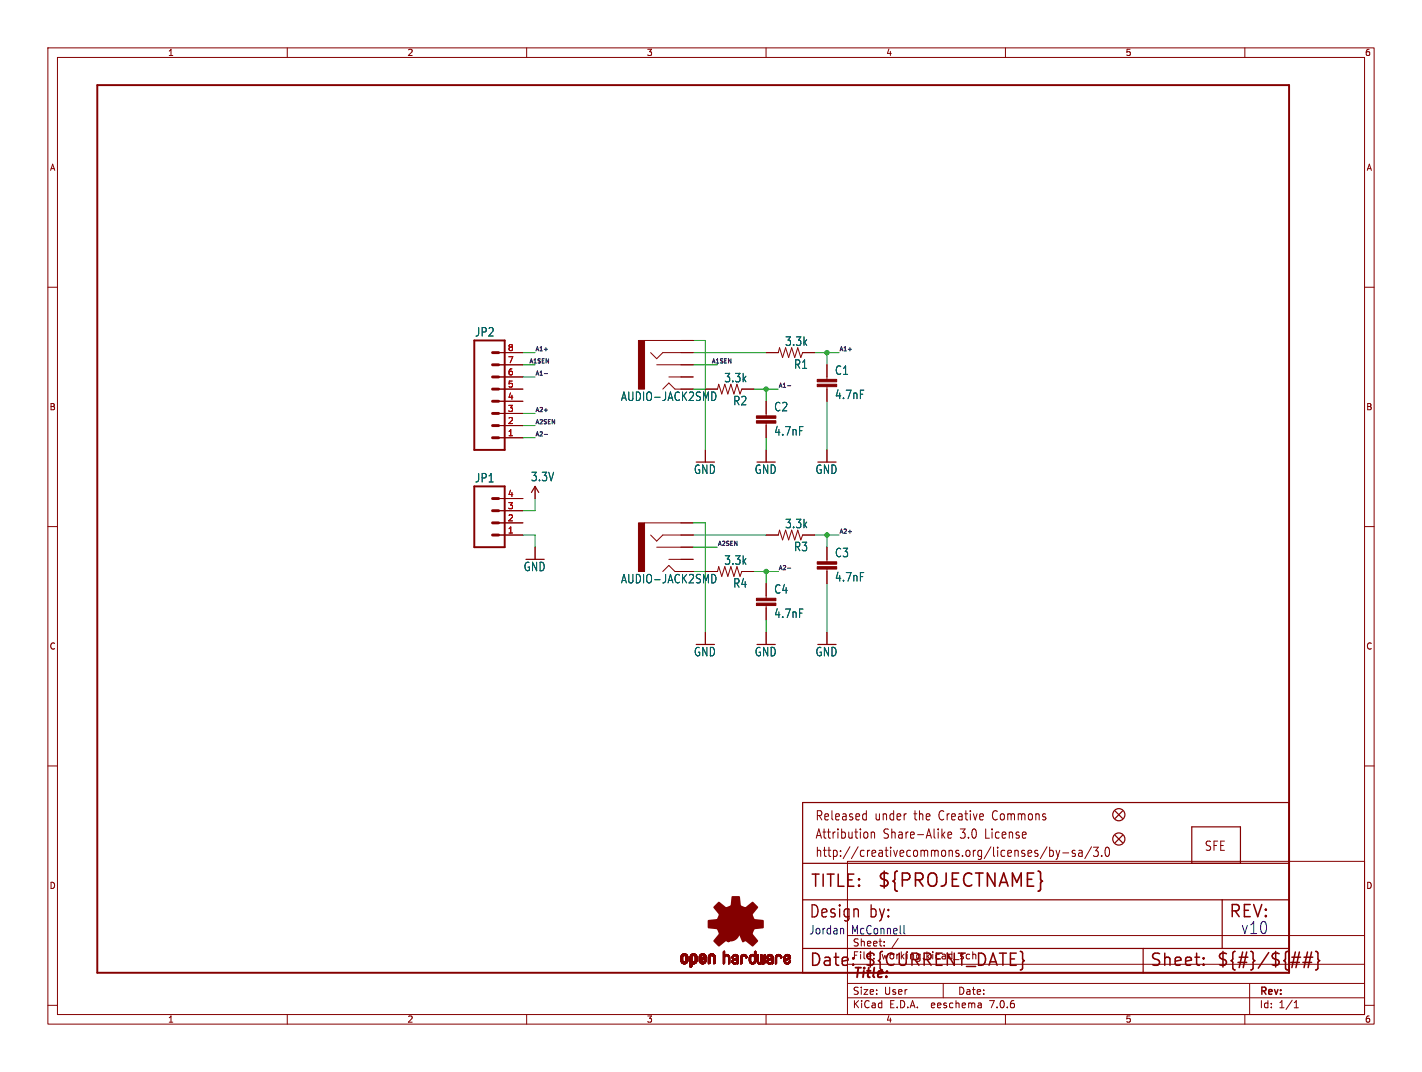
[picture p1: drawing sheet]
<svg xmlns="http://www.w3.org/2000/svg" width="297mm" height="224mm" viewBox="0 0 297 224" stroke-linecap="round" stroke-linejoin="round" font-family="sans-serif">
<defs><g id="words">
<text font-size="3.8" fill="#840000" x="183.1" y="185.7">${PROJECTNAME}</text>
<g font-size="3.5" fill="#840000">
<text x="169.2" y="185.7">TITLE:</text>
<text x="256.5" y="192.1">REV:</text>
<text x="168.9" y="202.2">Date:</text>
<text x="180.3" y="202.2">${CURRENT_DATE}</text>
<text x="240" y="202.2">Sheet:</text>
<text x="254" y="202.2">${#}/${##}</text>
</g>
<g font-size="3.5" fill="#0000c2">
<text x="168.9" y="192.1">Design</text>
<text x="181.6" y="192.1">by:</text>
<text x="259.1" y="195.3">v10</text>
</g>
<text font-size="2.8" fill="#840000" x="178" y="204.8">Title:</text>
<g font-size="2.7" fill="#840000">
<text x="170.2" y="171.7">Released</text>
<text x="182.7" y="171.7">under</text>
<text x="191.1" y="171.7">the</text>
<text x="196.5" y="171.7">Creative</text>
<text x="208" y="171.7">Commons</text>
<text x="170.2" y="175.5">Attribution</text>
<text x="170.2" y="179.3">http://creativecommons.org/licenses/by-sa/3.0</text>
<text x="184.5" y="175.5">Share-Alike</text>
<text x="200.8" y="175.5">3.0</text>
<text x="206.2" y="175.5">License</text>
<text x="251.5" y="178">SFE</text>
</g>
<g font-size="2.5" fill="#006464">
<text x="99.1" y="70.5">JP2</text>
<text x="163.9" y="72.4">3.3k</text>
<text x="165.7" y="77.2">R1</text>
<text x="151.2" y="80.1">3.3k</text>
<text x="174.3" y="78.5">C1</text>
<text x="174.3" y="83.6">4.7nF</text>
<text x="153" y="84.9">R2</text>
<text x="161.6" y="86.1">C2</text>
<text x="161.6" y="91.2">4.7nF</text>
<text x="99.1" y="101">JP1</text>
<text x="110.8" y="100.7">3.3V</text>
<text x="144.8" y="99.2">GND</text>
<text x="157.5" y="99.2">GND</text>
<text x="170.2" y="99.2">GND</text>
<text x="163.9" y="110.5">3.3k</text>
<text x="109.3" y="119.5">GND</text>
<text x="151.2" y="118.2">3.3k</text>
<text x="165.7" y="115.3">R3</text>
<text x="174.3" y="116.6">C3</text>
<text x="153" y="123">R4</text>
<text x="161.6" y="124.2">C4</text>
<text x="174.3" y="121.7">4.7nF</text>
<text x="161.6" y="129.3">4.7nF</text>
<text x="144.8" y="137.3">GND</text>
<text x="157.5" y="137.3">GND</text>
<text x="170.2" y="137.3">GND</text>
</g>
<g font-size="2.5" fill="#840000">
<text x="129.6" y="84">AUDIO-JACK2SMD</text>
<text x="129.6" y="122.1">AUDIO-JACK2SMD</text>
</g>
<g font-size="2.5" fill="#0000c2">
<text x="168.9" y="195.3">Jordan</text>
<text x="177.8" y="195.3">McConnell</text>
</g>
<g font-size="2.1" fill="#840000">
<text x="178" y="197.9">Sheet:</text>
<text x="178" y="200.6">File:</text>
<text x="184.1" y="200.6">working.kicad_sch</text>
<text x="178" y="208">Size:</text>
<text x="184.7" y="208">User</text>
<text x="200" y="208">Date:</text>
<text x="263" y="208.2">Rev:</text>
<text x="178" y="210.8">KiCad</text>
<text x="185.7" y="210.8">E.D.A.</text>
<text x="194.6" y="210.8">eeschema</text>
<text x="207" y="210.8">7.0.6</text>
<text x="263" y="210.8">Id:</text>
<text x="267.1" y="210.8">1/1</text>
</g>
<g font-size="1.8" fill="#840000">
<text x="35" y="11.9">1</text>
<text x="85" y="11.9">2</text>
<text x="135" y="11.9">3</text>
<text x="185" y="11.9">4</text>
<text x="235" y="11.9">5</text>
<text x="285" y="11.9">6</text>
<text x="10.3" y="35.9">A</text>
<text x="285.3" y="35.9">A</text>
<text x="10.3" y="85.9">B</text>
<text x="285.3" y="85.9">B</text>
<text x="10.3" y="135.9">C</text>
<text x="285.3" y="135.9">C</text>
<text x="10.3" y="185.9">D</text>
<text x="285.3" y="185.9">D</text>
<text x="35" y="213.8">1</text>
<text x="85" y="213.8">2</text>
<text x="135" y="213.8">3</text>
<text x="185" y="213.8">4</text>
<text x="235" y="213.8">5</text>
<text x="285" y="213.8">6</text>
</g>
<g font-size="1.8" fill="#a90000">
<text x="106" y="75.9">7</text>
<text x="106" y="73.4">8</text>
<text x="106" y="83.6">4</text>
<text x="106" y="81">5</text>
<text x="106" y="78.5">6</text>
<text x="106" y="88.6">2</text>
<text x="106" y="86.1">3</text>
<text x="106" y="91.2">1</text>
<text x="106" y="106.4">3</text>
<text x="106" y="103.9">4</text>
<text x="106" y="111.5">1</text>
<text x="106" y="109">2</text>
</g>
<g font-size="1.2" fill="#0f0f0f">
<text x="110.5" y="76">A1SEN</text>
<text x="111.8" y="73.4">A1+</text>
<text x="148.6" y="76">A1SEN</text>
<text x="175.3" y="73.4">A1+</text>
<text x="111.8" y="78.5">A1-</text>
<text x="162.6" y="81">A1-</text>
<text x="111.8" y="88.7">A2SEN</text>
<text x="111.8" y="86.1">A2+</text>
<text x="111.8" y="91.2">A2-</text>
<text x="175.3" y="111.5">A2+</text>
<text x="149.9" y="114.1">A2SEN</text>
<text x="162.6" y="119.1">A2-</text>
</g>
</g></defs>
<g fill="none" stroke="#840000" stroke-width=".21">
<path d="M10 10h277v203.9h-277zM12 12h273v199.9h-273zM60 10v2M110 10v2M160 10v2M210 10v2M260 10v2M10 60h2M285 60h2M104.1 78.7h5.1M104.1 76.2h5.1M104.1 73.7h5.1"/>
<path d="M134.6 71.1h10.2M135.9 73.7l1.3 1.2 1.2-1.2h6.4M137.2 76.2h7.6M139.7 78.7h5.1M160 73.7h2.6l.2-1.1 .6 2.1 .7-2.1 .6 2.1 .7-2.1 .6 2.1 .6-2.1 .7 2.1 .3-1h2.6M172.7 76.2v3M104.1 81.3h5.1M104.1 91.4h5.1M104.1 88.9h5.1M104.1 86.4h5.1M104.1 83.8h5.1M138.4 81.3l1.3-1.3 1.3 1.3"/>
<path d="M147.3 81.3h2.6l.2-1 .6 2 .7-2 .6 2 .7-2 .6 2 .6-2 .7 2 .3-1h2.6M147.3 94v2.5M160 83.8v3.1M160 88.4v3M160 94v2.5M172.7 80.8v3M172.7 94v2.5M10 110h2M104.1 111.8h5.1M104.1 109.2h5.1M104.1 106.7h5.1M104.1 104.1h5.1"/>
<path d="M111.8 101.6v2.5M111.8 114.3v2.5M134.6 109.2h10.2M135.9 111.8l1.3 1.2 1.2-1.2h6.4M137.2 114.3h7.6M138.4 119.4l1.3-1.3 1.3 1.3M139.7 116.8h5.1M147.3 119.4h2.6l.2-1 .6 2 .7-2 .6 2 .7-2 .6 2 .6-2 .7 2 .3-1h2.6M160 111.8h2.6l.2-1.1 .6 2.1 .7-2.1 .6 2.1 .7-2.1 .6 2.1 .6-2.1 .7 2.1 .3-1h2.6M172.7 114.3v3M172.7 118.9v3M285 110h2"/>
<path d="M147.3 132.1v2.5M160 121.9v3.1M160 126.5v3M160 132.1v2.5M172.7 132.1v2.5M10 160h2M285 160h2M177 179.9h108v32h-108zM180.5 170l.4 .1M180.9 169.3v2M180.9 171.2l-.4 .1M181.2 174v.9"/>
<path d="M182 173.8v1.3M182 174l.2-.2 .4 .1 .1 1.2M196.9 174.4l.5 .7M197.4 173.8l-.7 .7M198 174.4l.8-.1-.1-.4-.5-.1-.2 .3 .1 .9h.6M218.7 176.9l-1.4 2.5M219.2 177v1.9M219.2 177.7l.5-.1 .3 .4-.1 .8h-.7M220.6 177.6l.4 1.3M221 178.9l-.2 .5-.2 .1M221.3 177.6l-.3 1.3M222 178.2h1.2"/>
<path d="M224.5 177.7l-.3-.1-.3 .3 .1 .3 .5 .1v.5h-.6M225.3 177.7h.7v1.2M226 178.1l-.5 .1a.4 .4 0 0 0-.3 .3 .4 .4 0 0 0 .3 .4l.5-.1M228 176.9l-1.4 2.5M228.4 177h1l-.6 .7 .5 .2v.8l-.2 .2h-.5l-.2-.2M230.1 178.7v.2M231 177.1l.3-.1a1.34 1.34 0 0 1 0 1.9h-.1a1.44 1.44 0 0 1-.2-1.8zM177 195.4h108M184.7 197.5v.1M184.7 196.7v.1M187.6 196l-1.3 2M10 210h2"/>
<path d="M60 211.9v2M110 211.9v2M160 211.9v2M177 208.4h108M177 205.4h108M177 201.4h108M197 205.4v3M204.9 209.6l.1 .9M205 210.4l-.2 .1M205 209.9h-.2M210 211.9v2M260 211.9v2"/>
<path d="M261 205.4v6.5M270.3 210.5h.9M270.3 209.4l.4-.4v1.5M285 210h2"/>
</g>
<g fill="#840000" stroke="#840000" stroke-width=".21">
<path d="M170.7 118.4h4.1v.5h-4.1z"/>
<path d="M170.7 117.3h4.1v.6h-4.1z"/>
<path d="M158 126h4.1v.5h-4.1z"/>
<path d="M158 125h4.1v.5h-4.1z"/>
<path d="M170.7 80.3h4.1v.5h-4.1z"/>
<path d="M170.7 79.2h4.1v.6h-4.1z"/>
<path d="M142.2 200.7h.4z"/>
<path d="M142.2 200.6l.4 .1z"/>
<path d="M142.2 200.6h.4z"/>
<path d="M142.2 200.5l.4 .1z"/>
<path d="M142.2 200.5h.4z"/>
<path d="M142.2 200.4l.4 .1z"/>
<path d="M142.2 200.4h.4z"/>
<path d="M142.2 200.3l.4 .1z"/>
<path d="M142.2 200.3h.4z"/>
<path d="M142.2 200.2l.4 .1z"/>
<path d="M142.2 200.2h.4z"/>
<path d="M142.2 200.1l.4 .1z"/>
<path d="M142.2 200.1h.4z"/>
<path d="M142.2 200l.4 .1z"/>
<path d="M142.2 200h.4z"/>
<path d="M142.2 199.9l.4 .1z"/>
<path d="M142.2 199.9h.4z"/>
<path d="M142.2 199.8l.4 .1z"/>
<path d="M142.2 199.8h.4z"/>
<path d="M142.2 200.8h.5z"/>
<path d="M142.2 200.8h.4z"/>
<path d="M142.2 200.7l.4 .1z"/>
<path d="M142.2 199.8h.5z"/>
<path d="M142.2 199.7l.5 .1z"/>
<path d="M142.2 200.9h.5z"/>
<path d="M142.2 200.8l.5 .1z"/>
<path d="M142.2 199.7h.5z"/>
<path d="M142.3 200.9h.5z"/>
<path d="M142.3 199.7h.5z"/>
<path d="M142.3 199.6l.5 .1z"/>
<path d="M142.3 200.9l.5 .1z"/>
<path d="M142.3 199.6h.5z"/>
<path d="M142.3 199.6h.6z"/>
<path d="M142.3 201h1.3z"/>
<path d="M142.3 201h.6z"/>
<path d="M142.3 199.6h1.3z"/>
<path d="M142.3 199.5l1.3 .1z"/>
<path d="M142.3 201l1.2 .1z"/>
<path d="M142.3 199.5h1.3z"/>
<path d="M142.3 199.5h1.2z"/>
<path d="M142.3 201.1h1.2z"/>
<path d="M142.4 201.1h1.1z"/>
<path d="M142.4 199.5h1.1z"/>
<path d="M142.4 199.4l1.1 .1z"/>
<path d="M142.4 201.1l1.1 .1z"/>
<path d="M142.4 199.4h1.1z"/>
<path d="M142.4 201.2h1z"/>
<path d="M142.4 199.4h1z"/>
<path d="M142.5 201.2h.9z"/>
<path d="M142.5 199.4h.9z"/>
<path d="M142.5 199.3l.9 .1z"/>
<path d="M142.5 199.3h.8z"/>
<path d="M142.6 201.2l.7 .1z"/>
<path d="M142.6 201.3h.7z"/>
<path d="M142.6 199.3h.7z"/>
<path d="M142.6 201.3h.6z"/>
<path d="M142.6 199.3h.6z"/>
<path d="M142.7 201.3h.5z"/>
<path d="M142.7 199.3h.5z"/>
<path d="M142.7 201.3h.4z"/>
<path d="M142.8 199.2l.3 .1z"/>
<path d="M142.8 201.3h.3z"/>
<path d="M142.8 199.2h.3z"/>
<path d="M142.8 201.3l.3 .1z"/>
<path d="M142.8 201.4h.2z"/>
<path d="M142.9 199.2h.1z"/>
<path d="M143 199.6h.6z"/>
<path d="M143 201h.6z"/>
<path d="M143.1 200.9l.5 .1z"/>
<path d="M143.1 200.9h.5z"/>
<path d="M143.1 199.6l.5 .1z"/>
<path d="M143.1 199.7h.5z"/>
<path d="M143.2 200.9h.4z"/>
<path d="M143.2 199.7h.4z"/>
<path d="M143.2 200.8l.4 .1z"/>
<path d="M143.2 200.8h.5z"/>
<path d="M143.2 199.7l.5 .1z"/>
<path d="M143.2 199.7h.5z"/>
<path d="M143.2 199.8h.5z"/>
<path d="M143.3 200.7l.4 .1z"/>
<path d="M143.3 200.7h.4z"/>
<path d="M143.3 199.9h.4z"/>
<path d="M143.3 199.8l.4 .1z"/>
<path d="M143.3 199.8h.4z"/>
<path d="M143.3 200.6l.4 .1z"/>
<path d="M143.3 200.6h.4z"/>
<path d="M143.3 200.5l.4 .1z"/>
<path d="M143.3 200.5h.4z"/>
<path d="M143.3 200.4l.4 .1z"/>
<path d="M143.3 200.4h.4z"/>
<path d="M143.3 200.3l.4 .1z"/>
<path d="M143.3 200.3h.4z"/>
<path d="M143.3 200.2l.4 .1z"/>
<path d="M143.3 200.2h.4z"/>
<path d="M143.3 200.1l.4 .1z"/>
<path d="M143.3 200.1h.4z"/>
<path d="M143.3 200l.4 .1z"/>
<path d="M143.3 200h.4z"/>
<path d="M143.3 199.9l.4 .1z"/>
<path d="M144.1 202h.2z"/>
<path d="M144.1 202h.3z"/>
<path d="M144.1 201.9l.4 .1z"/>
<path d="M144.1 201.9h.4z"/>
<path d="M144.1 201.8l.4 .1z"/>
<path d="M144.1 201.8h.4z"/>
<path d="M144.1 201.7l.4 .1z"/>
<path d="M144.1 201.7h.4z"/>
<path d="M144.1 201.6l.4 .1z"/>
<path d="M144.1 201.6h.4z"/>
<path d="M144.1 201.5l.4 .1z"/>
<path d="M144.1 201.5h.4z"/>
<path d="M144.1 201.4l.4 .1z"/>
<path d="M144.1 201.4h.4z"/>
<path d="M144.1 201.3l.4 .1z"/>
<path d="M144.1 201.3h.4z"/>
<path d="M144.1 201.3h.5z"/>
<path d="M144.1 201.3h1.1z"/>
<path d="M144.1 201.2l1.1 .1z"/>
<path d="M144.1 201.2h1.2z"/>
<path d="M144.1 201.2h1.3z"/>
<path d="M144.1 201.1l1.3 .1z"/>
<path d="M144.1 201.1h1.3z"/>
<path d="M144.1 201l1.3 .1z"/>
<path d="M144.1 201h1.4z"/>
<path d="M144.1 201h.7z"/>
<path d="M144.1 200.9l.6 .1z"/>
<path d="M144.1 200.9h.6z"/>
<path d="M144.1 200.9h.5z"/>
<path d="M144.1 200.8l.5 .1z"/>
<path d="M144.1 200.8h.5z"/>
<path d="M144.1 200.8h.4z"/>
<path d="M144.1 200.7l.4 .1z"/>
<path d="M144.1 200.7h.4z"/>
<path d="M144.1 200.6l.4 .1z"/>
<path d="M144.1 200.6h.4z"/>
<path d="M144.1 200.5l.4 .1z"/>
<path d="M144.1 200.5h.4z"/>
<path d="M144.1 200.4l.4 .1z"/>
<path d="M144.1 200.4h.4z"/>
<path d="M144.1 200.3l.4 .1z"/>
<path d="M144.1 200.3h.4z"/>
<path d="M144.1 200.2l.4 .1z"/>
<path d="M144.1 200.2h.4z"/>
<path d="M144.1 200.1l.4 .1z"/>
<path d="M144.1 200.1h.4z"/>
<path d="M144.1 200l.4 .1z"/>
<path d="M144.1 200h.4z"/>
<path d="M144.1 199.9l.4 .1z"/>
<path d="M144.1 199.9h.4z"/>
<path d="M144.1 199.8l.4 .1z"/>
<path d="M144.1 199.8h.4z"/>
<path d="M144.1 199.8h.5z"/>
<path d="M144.2 202h.1z"/>
<path d="M144.2 199.8h.4z"/>
<path d="M144.2 199.7l.4 .1z"/>
<path d="M144.2 199.7h.4z"/>
<path d="M144.2 199.7h.5z"/>
<path d="M144.2 199.6l.5 .1z"/>
<path d="M144.2 199.6h.5z"/>
<path d="M144.2 199.6h.6z"/>
<path d="M144.2 199.6h1.3z"/>
<path d="M144.2 199.5l1.3 .1z"/>
<path d="M144.3 199.5h1.2z"/>
<path d="M144.3 199.5h1.1z"/>
<path d="M144.3 199.4l1.1 .1z"/>
<path d="M144.3 199.4h1.1z"/>
<path d="M144.4 199.4h.9z"/>
<path d="M144.4 199.3l.9 .1z"/>
<path d="M144.5 199.3h.7z"/>
<path d="M144.6 201.3h.5z"/>
<path d="M144.6 199.3h.5z"/>
<path d="M144.7 199.2l.3 .1z"/>
<path d="M144.7 201.3h.3z"/>
<path d="M144.7 199.2h.3z"/>
<path d="M144.7 201.3l.3 .1z"/>
<path d="M144.7 199.2h.2z"/>
<path d="M144.8 201.4h.1z"/>
<path d="M144.9 199.6h.6z"/>
<path d="M144.9 201h.6z"/>
<path d="M145 200.9l.5 .1z"/>
<path d="M145 199.6h.5z"/>
<path d="M145 200.9h.5z"/>
<path d="M145 199.6l.5 .1z"/>
<path d="M145 199.7h.5z"/>
<path d="M145.1 199.7h.4z"/>
<path d="M145.1 200.9h.4z"/>
<path d="M145.1 200.8l.4 .1z"/>
<path d="M145.1 200.8h.4z"/>
<path d="M145.1 199.7l.4 .1z"/>
<path d="M145.1 200.8h.5z"/>
<path d="M145.1 199.8h.5z"/>
<path d="M145.1 199.8h.4z"/>
<path d="M145.2 200.8h.4z"/>
<path d="M145.2 199.8h.4z"/>
<path d="M145.2 200.7l.4 .1z"/>
<path d="M145.2 200.7h.4z"/>
<path d="M145.2 199.8l.4 .1z"/>
<path d="M145.2 199.9h.4z"/>
<path d="M145.2 200.6l.4 .1z"/>
<path d="M145.2 200.6h.4z"/>
<path d="M145.2 200.5l.4 .1z"/>
<path d="M145.2 200.5h.4z"/>
<path d="M145.2 200.4l.4 .1z"/>
<path d="M145.2 200.4h.4z"/>
<path d="M145.2 200.3l.4 .1z"/>
<path d="M145.2 200.3h.4z"/>
<path d="M145.2 200.2l.4 .1z"/>
<path d="M145.2 200.2h.4z"/>
<path d="M145.2 200.1l.4 .1z"/>
<path d="M145.2 200.1h.4z"/>
<path d="M145.2 200l.4 .1z"/>
<path d="M145.2 200h.4z"/>
<path d="M145.2 199.9l.4 .1z"/>
<path d="M146 200.8h.5z"/>
<path d="M146 200.7l.5 .1z"/>
<path d="M146 200.7h.5z"/>
<path d="M146 200.7h.4z"/>
<path d="M146 200.6l.5 .1z"/>
<path d="M146 200.6h.5z"/>
<path d="M146 200.6h.6z"/>
<path d="M146 200.5l.6 .1z"/>
<path d="M146 200.5h.7z"/>
<path d="M146 200.5h.8z"/>
<path d="M146 200.4l.9 .1z"/>
<path d="M146 200.4h.9z"/>
<path d="M146 200.4h1z"/>
<path d="M146 200.3l1.1 .1z"/>
<path d="M146 200.3h1.1z"/>
<path d="M146 200.3h1.2z"/>
<path d="M146 200.3h1.3z"/>
<path d="M146 200.2l1.3 .1z"/>
<path d="M146 200.2h1.3z"/>
<path d="M146 200.2h1.4z"/>
<path d="M146 200.2h1.5z"/>
<path d="M146 200.2h.4z"/>
<path d="M146 200.1l.4 .1z"/>
<path d="M146 200.1h.4z"/>
<path d="M146 200l.4 .1z"/>
<path d="M146 200h.4z"/>
<path d="M146 199.9l.4 .1z"/>
<path d="M146 199.9h.4z"/>
<path d="M146 199.9h.5z"/>
<path d="M146 199.8l.5 .1z"/>
<path d="M146 199.8h.5z"/>
<path d="M146.1 200.9h.4z"/>
<path d="M146.1 200.8l.4 .1z"/>
<path d="M146.1 200.8h.4z"/>
<path d="M146.1 199.8h.4z"/>
<path d="M146.1 199.7l.4 .1z"/>
<path d="M146.1 199.7h.4z"/>
<path d="M146.1 200.9h.5z"/>
<path d="M146.1 199.7h.5z"/>
<path d="M146.1 200.9l.6 .1z"/>
<path d="M146.1 199.6l.5 .1z"/>
<path d="M146.1 199.6h.6z"/>
<path d="M146.1 201h1.3z"/>
<path d="M146.1 201h.6z"/>
<path d="M146.1 199.6h1.3z"/>
<path d="M146.1 199.5l1.3 .1z"/>
<path d="M146.2 201h1.2z"/>
<path d="M146.2 199.5h1.2z"/>
<path d="M146.2 201l1.2 .1z"/>
<path d="M146.2 201.1h1.1z"/>
<path d="M146.2 199.5h1.1z"/>
<path d="M146.2 199.4l1.1 .1z"/>
<path d="M146.3 201.1l1 .1z"/>
<path d="M146.3 199.4h1z"/>
<path d="M146.3 201.2h1z"/>
<path d="M146.3 201.2h.9z"/>
<path d="M146.3 199.4h.9z"/>
<path d="M146.4 199.3l.8 .1z"/>
<path d="M146.4 201.2l.7 .1z"/>
<path d="M146.4 199.3h.8z"/>
<path d="M146.4 201.3h.7z"/>
<path d="M146.4 199.3h.7z"/>
<path d="M146.5 199.3h.6z"/>
<path d="M146.5 201.3h.6z"/>
<path d="M146.5 199.3h.5z"/>
<path d="M146.5 201.3h.5z"/>
<path d="M146.5 200.2h1z"/>
<path d="M146.5 200.1l1 .1z"/>
<path d="M146.6 199.3h.4z"/>
<path d="M146.6 201.3h.4z"/>
<path d="M146.6 200.1h.9z"/>
<path d="M146.6 199.2l.3 .1z"/>
<path d="M146.6 201.3h.3z"/>
<path d="M146.6 201.3l.3 .1z"/>
<path d="M146.6 199.2h.3z"/>
<path d="M146.7 201.4h.2z"/>
<path d="M146.7 200.1h.8z"/>
<path d="M146.7 199.2h.2z"/>
<path d="M146.8 200l.7 .1z"/>
<path d="M146.8 200h.7z"/>
<path d="M146.8 199.6h.6z"/>
<path d="M146.9 201h.5z"/>
<path d="M146.9 200h.6z"/>
<path d="M146.9 199.6h.5z"/>
<path d="M146.9 200.9l.5 .1z"/>
<path d="M146.9 200.9h.5z"/>
<path d="M146.9 199.6l.5 .1z"/>
<path d="M146.9 199.7h.5z"/>
<path d="M146.9 199.7h.6z"/>
<path d="M147 200.9h.4z"/>
<path d="M147 199.7h.5z"/>
<path d="M147 200.9h.5z"/>
<path d="M147 200h.5z"/>
<path d="M147 199.7l.5 .1z"/>
<path d="M147 200.8l.5 .1z"/>
<path d="M147 199.8h.5z"/>
<path d="M147 200.8h.5z"/>
<path d="M147 199.9l.5 .1z"/>
<path d="M147 199.9h.5z"/>
<path d="M147.1 200.8h.4z"/>
<path d="M147.1 199.9h.4z"/>
<path d="M147.1 199.8h.4z"/>
<path d="M147.1 199.8l.4 .1z"/>
<path d="M147.1 200.7l.4 .1z"/>
<path d="M147.1 200.7h.4z"/>
<path d="M147.1 200.6l.4 .1z"/>
<path d="M147.1 200.6h.4z"/>
<path d="M147.2 200.6h.3z"/>
<path d="M147.2 200.5l.3 .1z"/>
<path d="M147.2 200.5h.3z"/>
<path d="M147.3 200.5h.2z"/>
<path d="M147.9 201.3h.3z"/>
<path d="M147.9 201.2l.4 .1z"/>
<path d="M147.9 201.2h.4z"/>
<path d="M147.9 201.1l.4 .1z"/>
<path d="M147.9 201.1h.4z"/>
<path d="M147.9 201l.4 .1z"/>
<path d="M147.9 201h.4z"/>
<path d="M147.9 200.9l.4 .1z"/>
<path d="M147.9 200.9h.4z"/>
<path d="M147.9 200.8l.4 .1z"/>
<path d="M147.9 200.8h.4z"/>
<path d="M147.9 200.7l.4 .1z"/>
<path d="M147.9 200.7h.4z"/>
<path d="M147.9 200.6l.4 .1z"/>
<path d="M147.9 200.6h.4z"/>
<path d="M147.9 200.5l.4 .1z"/>
<path d="M147.9 200.5h.4z"/>
<path d="M147.9 200.4l.4 .1z"/>
<path d="M147.9 200.4h.4z"/>
<path d="M147.9 200.3l.4 .1z"/>
<path d="M147.9 200.3h.4z"/>
<path d="M147.9 200.2l.4 .1z"/>
<path d="M147.9 200.2h.4z"/>
<path d="M147.9 200.1l.4 .1z"/>
<path d="M147.9 200.1h.4z"/>
<path d="M147.9 200l.4 .1z"/>
<path d="M147.9 200h.4z"/>
<path d="M147.9 199.9l.4 .1z"/>
<path d="M147.9 199.9h.4z"/>
<path d="M147.9 199.8l.4 .1z"/>
<path d="M148 201.3h.2z"/>
<path d="M148 199.8h.4z"/>
<path d="M148 201.3h.1z"/>
<path d="M148 199.7l.4 .1z"/>
<path d="M148 199.7h.4z"/>
<path d="M148 199.7h.5z"/>
<path d="M148 199.6l.5 .1z"/>
<path d="M148 199.6h.6z"/>
<path d="M148 199.6h1.3z"/>
<path d="M148.1 199.6h1.2z"/>
<path d="M148.1 199.5l1.2 .1z"/>
<path d="M148.1 199.5h1.2z"/>
<path d="M148.1 199.5h1.1z"/>
<path d="M148.1 199.4l1.1 .1z"/>
<path d="M148.2 199.4h1z"/>
<path d="M148.2 199.4h.9z"/>
<path d="M148.3 199.3l.8 .1z"/>
<path d="M148.3 199.3h.8z"/>
<path d="M148.3 199.3h.7z"/>
<path d="M148.4 199.3h.6z"/>
<path d="M148.4 199.3h.5z"/>
<path d="M148.5 199.3h.4z"/>
<path d="M148.5 199.2l.4 .1z"/>
<path d="M148.5 199.2h.3z"/>
<path d="M148.6 199.2h.2z"/>
<path d="M148.7 199.6h.6z"/>
<path d="M148.8 199.6h.5z"/>
<path d="M148.8 199.6l.5 .1z"/>
<path d="M148.8 199.7h.5z"/>
<path d="M148.9 199.7h.4z"/>
<path d="M148.9 199.7h.5z"/>
<path d="M148.9 199.7l.5 .1z"/>
<path d="M149 199.8h.4z"/>
<path d="M149 199.8l.4 .1z"/>
<path d="M149 201.3h.3z"/>
<path d="M149 201.2l.3 .1z"/>
<path d="M149 201.2h.4z"/>
<path d="M149 201.1l.4 .1z"/>
<path d="M149 201.1h.4z"/>
<path d="M149 201l.4 .1z"/>
<path d="M149 201h.4z"/>
<path d="M149 200.9l.4 .1z"/>
<path d="M149 200.9h.4z"/>
<path d="M149 200.8l.4 .1z"/>
<path d="M149 200.8h.4z"/>
<path d="M149 200.7l.4 .1z"/>
<path d="M149 200.7h.4z"/>
<path d="M149 200.6l.4 .1z"/>
<path d="M149 200.6h.4z"/>
<path d="M149 200.5l.4 .1z"/>
<path d="M149 200.5h.4z"/>
<path d="M149 200.4l.4 .1z"/>
<path d="M149 200.4h.4z"/>
<path d="M149 200.3l.4 .1z"/>
<path d="M149 200.3h.4z"/>
<path d="M149 200.2l.4 .1z"/>
<path d="M149 200.2h.4z"/>
<path d="M149 200.1l.4 .1z"/>
<path d="M149 200.1h.4z"/>
<path d="M149 200l.4 .1z"/>
<path d="M149 200h.4z"/>
<path d="M149 199.9l.4 .1z"/>
<path d="M149 199.9h.4z"/>
<path d="M149 201.3h.2z"/>
<path d="M151.1 201.3h.1z"/>
<path d="M151.1 201.3h.2z"/>
<path d="M151.1 198.9h.3z"/>
<path d="M151.1 201.2l.2 .1z"/>
<path d="M151.1 201.2h.2z"/>
<path d="M151.1 201.2h.3z"/>
<path d="M151.1 201.1l.3 .1z"/>
<path d="M151.1 201.1h.3z"/>
<path d="M151.1 201l.3 .1z"/>
<path d="M151.1 201h.3z"/>
<path d="M151.1 200.9l.3 .1z"/>
<path d="M151.1 200.9h.3z"/>
<path d="M151.1 200.8l.3 .1z"/>
<path d="M151.1 200.8h.3z"/>
<path d="M151.1 200.7l.3 .1z"/>
<path d="M151.1 200.7h.3z"/>
<path d="M151.1 200.6l.3 .1z"/>
<path d="M151.1 200.6h.3z"/>
<path d="M151.1 200.5l.3 .1z"/>
<path d="M151.1 200.5h.3z"/>
<path d="M151.1 200.4l.3 .1z"/>
<path d="M151.1 200.4h.3z"/>
<path d="M151.1 200.3l.3 .1z"/>
<path d="M151.1 200.3h.3z"/>
<path d="M151.1 200.2l.3 .1z"/>
<path d="M151.1 200.2h.3z"/>
<path d="M151.1 200.1l.3 .1z"/>
<path d="M151.1 200.1h.3z"/>
<path d="M151.1 200l.3 .1z"/>
<path d="M151.1 200h.3z"/>
<path d="M151.1 199.9l.3 .1z"/>
<path d="M151.1 199.9h.3z"/>
<path d="M151.1 199.8l.3 .1z"/>
<path d="M151.1 199.8h.3z"/>
<path d="M151.1 199.8h.4z"/>
<path d="M151.1 199.7l.4 .1z"/>
<path d="M151.1 199.7h.4z"/>
<path d="M151.1 199.7h.5z"/>
<path d="M151.1 199.7h.6z"/>
<path d="M151.1 199.6l.6 .1z"/>
<path d="M151.1 199.6h1.2z"/>
<path d="M151.1 199.6h1.1z"/>
<path d="M151.1 199.5l1.1 .1z"/>
<path d="M151.1 199.5h1.1z"/>
<path d="M151.1 199.5h1z"/>
<path d="M151.1 199.4l1 .1z"/>
<path d="M151.1 199.4h1z"/>
<path d="M151.1 199.4h.3z"/>
<path d="M151.1 199.3l.3 .1z"/>
<path d="M151.1 199.3h.3z"/>
<path d="M151.1 199.2l.3 .1z"/>
<path d="M151.1 199.2h.3z"/>
<path d="M151.1 199.1l.3 .1z"/>
<path d="M151.1 199.1h.3z"/>
<path d="M151.1 199l.3 .1z"/>
<path d="M151.1 199h.3z"/>
<path d="M151.1 198.9l.3 .1z"/>
<path d="M151.1 198.8l.3 .1z"/>
<path d="M151.1 198.8h.3z"/>
<path d="M151.1 198.7l.3 .1z"/>
<path d="M151.1 198.7h.3z"/>
<path d="M151.2 198.7h.2z"/>
<path d="M151.2 198.7h.1z"/>
<path d="M151.5 199.4h.5z"/>
<path d="M151.6 199.4h.3z"/>
<path d="M151.8 199.6l.5 .1z"/>
<path d="M151.8 199.7h.5z"/>
<path d="M151.9 199.7h.4z"/>
<path d="M152 199.7h.3z"/>
<path d="M152 199.7h.4z"/>
<path d="M152 199.7l.4 .1z"/>
<path d="M152 199.8h.4z"/>
<path d="M152.1 199.8h.3z"/>
<path d="M152.1 199.8l.3 .1z"/>
<path d="M152.1 199.9h.3z"/>
<path d="M152.1 200h.3z"/>
<path d="M152.1 199.9l.3 .1z"/>
<path d="M152.2 201.3h.1z"/>
<path d="M152.2 201.3h.2z"/>
<path d="M152.2 201.2l.2 .1z"/>
<path d="M152.2 201.2h.2z"/>
<path d="M152.2 201.1l.2 .1z"/>
<path d="M152.2 201.1h.2z"/>
<path d="M152.2 201l.2 .1z"/>
<path d="M152.2 201h.2z"/>
<path d="M152.2 200.9l.2 .1z"/>
<path d="M152.2 200.9h.2z"/>
<path d="M152.2 200.8l.2 .1z"/>
<path d="M152.2 200.8h.2z"/>
<path d="M152.2 200.7l.2 .1z"/>
<path d="M152.2 200.7h.2z"/>
<path d="M152.2 200.6l.2 .1z"/>
<path d="M152.2 200.6h.2z"/>
<path d="M152.2 200.5l.2 .1z"/>
<path d="M152.2 200.5h.2z"/>
<path d="M152.2 200.4l.2 .1z"/>
<path d="M152.2 200.4h.2z"/>
<path d="M152.2 200.3l.2 .1z"/>
<path d="M152.2 200.3h.2z"/>
<path d="M152.2 200.2l.2 .1z"/>
<path d="M152.2 200.2h.2z"/>
<path d="M152.2 200.1l.2 .1z"/>
<path d="M152.2 200.1h.2z"/>
<path d="M152.2 200l.2 .1z"/>
<path d="M152.9 200.9h.3z"/>
<path d="M152.9 200.8l.3 .1z"/>
<path d="M152.9 200.8h.3z"/>
<path d="M152.9 200.1h.1z"/>
<path d="M152.9 200.1h.2z"/>
<path d="M152.9 200l.2 .1z"/>
<path d="M152.9 200h.3z"/>
<path d="M152.9 201h.3z"/>
<path d="M152.9 200.9l.3 .1z"/>
<path d="M152.9 200.7l.3 .1z"/>
<path d="M152.9 200.7h.3z"/>
<path d="M152.9 199.9l.3 .1z"/>
<path d="M152.9 199.9h.3z"/>
<path d="M152.9 201h.4z"/>
<path d="M152.9 200.7h.4z"/>
<path d="M152.9 200.6l.4 .1z"/>
<path d="M152.9 199.8l.3 .1z"/>
<path d="M152.9 201.1h.5z"/>
<path d="M152.9 201.1h.4z"/>
<path d="M152.9 201l.4 .1z"/>
<path d="M152.9 200.6h.4z"/>
<path d="M152.9 200.6h.5z"/>
<path d="M152.9 199.8h.3z"/>
<path d="M152.9 199.8h.4z"/>
<path d="M152.9 201.1h.8z"/>
<path d="M152.9 200.6h.6z"/>
<path d="M153 201.1h.7z"/>
<path d="M153 200.6h.5z"/>
<path d="M153 199.7l.3 .1z"/>
<path d="M153 199.7h.3z"/>
<path d="M153 200.5l.5 .1z"/>
<path d="M153 201.1l.7 .1z"/>
<path d="M153 200.5h.6z"/>
<path d="M153 201.2h.7z"/>
<path d="M153 199.7h.4z"/>
<path d="M153 199.7h.5z"/>
<path d="M153 201.2h.8z"/>
<path d="M153 200.5h.7z"/>
<path d="M153 199.6l.5 .1z"/>
<path d="M153 199.6h1.1z"/>
<path d="M153.1 201.2h.7z"/>
<path d="M153.1 200.5h.6z"/>
<path d="M153.1 199.6h1z"/>
<path d="M153.1 201.2l.7 .1z"/>
<path d="M153.1 201.3h.7z"/>
<path d="M153.1 200.4l.7 .1z"/>
<path d="M153.1 200.4h.7z"/>
<path d="M153.1 199.5l.9 .1z"/>
<path d="M153.1 199.5h.9z"/>
<path d="M153.1 200.4h.8z"/>
<path d="M153.2 200.4h1z"/>
<path d="M153.2 199.5h.8z"/>
<path d="M153.2 201.3h.6z"/>
<path d="M153.2 199.5h.7z"/>
<path d="M153.2 199.4l.7 .1z"/>
<path d="M153.2 201.3l.5 .1z"/>
<path d="M153.2 199.4h.7z"/>
<path d="M153.3 201.4h.4z"/>
<path d="M153.3 200.3l.9 .1z"/>
<path d="M153.3 199.4h.6z"/>
<path d="M153.3 200.3h.9z"/>
<path d="M153.3 199.4h.5z"/>
<path d="M153.4 200.3h.8z"/>
<path d="M153.4 199.4h.3z"/>
<path d="M153.5 200.3h.7z"/>
<path d="M153.5 201.1h.2z"/>
<path d="M153.5 200.2l.7 .1z"/>
<path d="M153.5 200.2h.7z"/>
<path d="M153.5 199.4h.1z"/>
<path d="M153.6 200.2h.6z"/>
<path d="M153.6 199.6l.5 .1z"/>
<path d="M153.6 199.7h.5z"/>
<path d="M153.7 200.2h.5z"/>
<path d="M153.7 199.7h.4z"/>
<path d="M153.7 200.1l.5 .1z"/>
<path d="M153.7 199.7h.5z"/>
<path d="M153.8 200.1h.4z"/>
<path d="M153.8 199.7h.4z"/>
<path d="M153.8 199.7l.4 .1z"/>
<path d="M153.8 199.8h.4z"/>
<path d="M153.9 199.8h.3z"/>
<path d="M153.9 200.1h.3z"/>
<path d="M153.9 200.4h.3z"/>
<path d="M153.9 199.9h.3z"/>
<path d="M153.9 199.8l.3 .1z"/>
<path d="M153.9 200l.3 .1z"/>
<path d="M153.9 200.5h.3z"/>
<path d="M153.9 200.4l.3 .1z"/>
<path d="M153.9 200h.3z"/>
<path d="M153.9 199.9l.3 .1z"/>
<path d="M153.9 201.3h.2z"/>
<path d="M153.9 201.3h.3z"/>
<path d="M153.9 201.2l.3 .1z"/>
<path d="M153.9 201.2h.3z"/>
<path d="M153.9 201.1l.3 .1z"/>
<path d="M153.9 201.1h.3z"/>
<path d="M153.9 201l.3 .1z"/>
<path d="M153.9 201h.3z"/>
<path d="M153.9 200.9l.3 .1z"/>
<path d="M153.9 200.9h.3z"/>
<path d="M153.9 200.8l.3 .1z"/>
<path d="M153.9 200.8h.3z"/>
<path d="M153.9 200.7l.3 .1z"/>
<path d="M153.9 200.7h.3z"/>
<path d="M153.9 200.6l.3 .1z"/>
<path d="M153.9 200.6h.3z"/>
<path d="M153.9 200.5l.3 .1z"/>
<path d="M154.7 201.3h.1z"/>
<path d="M154.7 201.3h.2z"/>
<path d="M154.7 201.3h.3z"/>
<path d="M154.7 201.2l.3 .1z"/>
<path d="M154.7 201.2h.3z"/>
<path d="M154.7 201.1l.3 .1z"/>
<path d="M154.7 201.1h.3z"/>
<path d="M154.7 201l.3 .1z"/>
<path d="M154.7 201h.3z"/>
<path d="M154.7 200.9l.3 .1z"/>
<path d="M154.7 200.9h.3z"/>
<path d="M154.7 200.8l.3 .1z"/>
<path d="M154.7 200.8h.3z"/>
<path d="M154.7 200.7l.3 .1z"/>
<path d="M154.7 200.7h.3z"/>
<path d="M154.7 200.6l.3 .1z"/>
<path d="M154.7 200.6h.3z"/>
<path d="M154.7 200.5l.3 .1z"/>
<path d="M154.7 200.5h.3z"/>
<path d="M154.7 200.4l.3 .1z"/>
<path d="M154.7 200.4h.3z"/>
<path d="M154.7 200.3l.3 .1z"/>
<path d="M154.7 200.3h.3z"/>
<path d="M154.7 200.2l.3 .1z"/>
<path d="M154.7 200.2h.3z"/>
<path d="M154.7 200.1l.3 .1z"/>
<path d="M154.7 200.1h.3z"/>
<path d="M154.7 200l.3 .1z"/>
<path d="M154.7 200h.3z"/>
<path d="M154.7 199.9l.3 .1z"/>
<path d="M154.7 199.9h.3z"/>
<path d="M154.7 199.8l.3 .1z"/>
<path d="M154.7 199.8h.3z"/>
<path d="M154.7 199.8h.4z"/>
<path d="M154.8 199.8h.3z"/>
<path d="M154.8 199.7l.3 .1z"/>
<path d="M154.8 199.7h.3z"/>
<path d="M154.8 199.7h.4z"/>
<path d="M154.8 199.7h.5z"/>
<path d="M154.8 199.6l.6 .1z"/>
<path d="M154.8 199.6h1.1z"/>
<path d="M154.9 199.6h1z"/>
<path d="M154.9 199.5l1 .1z"/>
<path d="M154.9 199.5h.9z"/>
<path d="M155 199.5h.8z"/>
<path d="M155 199.5h.7z"/>
<path d="M155 199.4l.7 .1z"/>
<path d="M155.1 199.4h.6z"/>
<path d="M155.1 199.4h.5z"/>
<path d="M155.2 199.4h.3z"/>
<path d="M155.3 199.4h.1z"/>
<path d="M155.4 199.6l.5 .1z"/>
<path d="M155.4 199.7h.5z"/>
<path d="M155.5 199.7h.4z"/>
<path d="M155.6 199.7h.4z"/>
<path d="M155.6 199.7l.4 .1z"/>
<path d="M155.6 199.8h.4z"/>
<path d="M155.7 199.8h.3z"/>
<path d="M155.7 199.9h.3z"/>
<path d="M155.7 199.8l.3 .1z"/>
<path d="M155.8 200h.2z"/>
<path d="M155.8 199.9l.2 .1z"/>
<path d="M155.8 200l.2 .1z"/>
<path d="M155.8 200h.3z"/>
<path d="M155.8 200.1h.1z"/>
<path d="M155.8 200.1h.2z"/>
<path d="M156.5 200.7h.3z"/>
<path d="M156.5 200.6l.3 .1z"/>
<path d="M156.5 200.6h.3z"/>
<path d="M156.5 200.5l.3 .1z"/>
<path d="M156.5 200.5h.3z"/>
<path d="M156.5 200.4l.3 .1z"/>
<path d="M156.5 200.4h.3z"/>
<path d="M156.5 200.3l.3 .1z"/>
<path d="M156.5 200.3h.3z"/>
<path d="M156.5 200.2l.3 .1z"/>
<path d="M156.5 200.2h.3z"/>
<path d="M156.5 200.1l.3 .1z"/>
<path d="M156.5 200.1h.3z"/>
<path d="M156.5 200l.3 .1z"/>
<path d="M156.5 200.8h.3z"/>
<path d="M156.5 200.7l.3 .1z"/>
<path d="M156.5 200h.3z"/>
<path d="M156.5 199.9l.3 .1z"/>
<path d="M156.5 199.9h.3z"/>
<path d="M156.5 200.9h.3z"/>
<path d="M156.5 200.8l.3 .1z"/>
<path d="M156.5 200.9h.4z"/>
<path d="M156.5 199.9h.4z"/>
<path d="M156.5 199.8l.4 .1z"/>
<path d="M156.5 199.8h.4z"/>
<path d="M156.5 201h.4z"/>
<path d="M156.5 200.9l.4 .1z"/>
<path d="M156.6 201h.4z"/>
<path d="M156.6 201h.3z"/>
<path d="M156.6 199.8h.3z"/>
<path d="M156.6 199.7l.3 .1z"/>
<path d="M156.6 199.7h.4z"/>
<path d="M156.6 201l.4 .1z"/>
<path d="M156.6 201.1h.4z"/>
<path d="M156.6 201.1h.5z"/>
<path d="M156.6 201.1h1.1z"/>
<path d="M156.6 199.7h.5z"/>
<path d="M156.6 199.6l.5 .1z"/>
<path d="M156.6 199.6h1.3z"/>
<path d="M156.7 201.1l1 .1z"/>
<path d="M156.7 199.6h1.2z"/>
<path d="M156.7 201.2h1z"/>
<path d="M156.7 199.5l1.2 .1z"/>
<path d="M156.7 199.5h1.2z"/>
<path d="M156.7 201.2h.9z"/>
<path d="M156.8 201.2l.8 .1z"/>
<path d="M156.8 199.5h1.1z"/>
<path d="M156.8 201.3h.8z"/>
<path d="M156.8 201.3h.7z"/>
<path d="M156.8 199.4l1.1 .1z"/>
<path d="M156.9 201.3h.6z"/>
<path d="M156.9 199.4h.6z"/>
<path d="M156.9 199.4h.5z"/>
<path d="M156.9 201.3l.5 .1z"/>
<path d="M156.9 201.4h.5z"/>
<path d="M157 199.4h.4z"/>
<path d="M157 201.4h.4z"/>
<path d="M157.1 199.4h.1z"/>
<path d="M157.2 199.6l.7 .1z"/>
<path d="M157.2 201.1h.6z"/>
<path d="M157.2 199.7h.7z"/>
<path d="M157.3 199.7h.6z"/>
<path d="M157.3 201.1h.5z"/>
<path d="M157.4 199.7h.5z"/>
<path d="M157.4 201l.4 .1z"/>
<path d="M157.4 201h.4z"/>
<path d="M157.4 199.7l.5 .1z"/>
<path d="M157.4 199.8h.5z"/>
<path d="M157.5 201h.3z"/>
<path d="M157.5 199.8h.4z"/>
<path d="M157.5 200.9l.3 .1z"/>
<path d="M157.5 200.9h.3z"/>
<path d="M157.5 199.8l.4 .1z"/>
<path d="M157.5 199.4h.4z"/>
<path d="M157.5 199.9h.4z"/>
<path d="M157.5 200.9h.4z"/>
<path d="M157.5 200.8l.4 .1z"/>
<path d="M157.6 200.8h.3z"/>
<path d="M157.6 200.7l.3 .1z"/>
<path d="M157.6 200.7h.3z"/>
<path d="M157.6 200.6h.3z"/>
<path d="M157.6 200.5h.3z"/>
<path d="M157.6 200.4h.3z"/>
<path d="M157.6 200.3h.3z"/>
<path d="M157.6 200.2h.3z"/>
<path d="M157.6 200.1l.3 .1z"/>
<path d="M157.6 200.1h.3z"/>
<path d="M157.6 200h.3z"/>
<path d="M157.6 199.9l.3 .1z"/>
<path d="M157.6 199.9h.3z"/>
<path d="M157.6 199.4h.3z"/>
<path d="M157.6 199.3l.3 .1z"/>
<path d="M157.6 199.3h.3z"/>
<path d="M157.6 199.2l.3 .1z"/>
<path d="M157.6 199.2h.3z"/>
<path d="M157.6 199.1l.3 .1z"/>
<path d="M157.6 199.1h.3z"/>
<path d="M157.6 199l.3 .1z"/>
<path d="M157.6 199h.3z"/>
<path d="M157.6 198.9h.3z"/>
<path d="M157.6 198.8l.3 .1z"/>
<path d="M157.6 198.8h.3z"/>
<path d="M157.6 200.6l.3 .1z"/>
<path d="M157.6 200.5l.3 .1z"/>
<path d="M157.6 200.4l.3 .1z"/>
<path d="M157.6 200.3l.3 .1z"/>
<path d="M157.6 200.2l.3 .1z"/>
<path d="M157.6 200l.3 .1z"/>
<path d="M157.6 198.9l.3 .1z"/>
<path d="M157.6 198.7l.3 .1z"/>
<path d="M157.7 198.7h.2z"/>
<path d="M158.1 200.9h.3z"/>
<path d="M158.1 200.8l.3 .1z"/>
<path d="M158.1 200.8h.3z"/>
<path d="M158.1 200.7l.3 .1z"/>
<path d="M158.1 200.7h.3z"/>
<path d="M158.1 200.6l.3 .1z"/>
<path d="M158.1 200.6h.3z"/>
<path d="M158.1 200.5l.3 .1z"/>
<path d="M158.1 200.5h.3z"/>
<path d="M158.1 200.4l.3 .1z"/>
<path d="M158.1 200.4h.3z"/>
<path d="M158.1 200.3l.3 .1z"/>
<path d="M158.1 200.3h.3z"/>
<path d="M158.1 200.2l.3 .1z"/>
<path d="M158.1 200.2h.3z"/>
<path d="M158.1 200.1l.3 .1z"/>
<path d="M158.1 200.1h.3z"/>
<path d="M158.1 200l.3 .1z"/>
<path d="M158.1 200h.3z"/>
<path d="M158.1 199.9l.3 .1z"/>
<path d="M158.1 199.9h.3z"/>
<path d="M158.1 199.8l.3 .1z"/>
<path d="M158.1 199.8h.3z"/>
<path d="M158.1 199.7l.3 .1z"/>
<path d="M158.1 199.7h.3z"/>
<path d="M158.1 199.6l.3 .1z"/>
<path d="M158.1 199.6h.3z"/>
<path d="M158.1 199.5l.3 .1z"/>
<path d="M158.1 199.5h.3z"/>
<path d="M158.2 201h.3z"/>
<path d="M158.2 200.9l.3 .1z"/>
<path d="M158.2 200.9h.3z"/>
<path d="M158.2 200.9h.2z"/>
<path d="M158.2 199.5h.2z"/>
<path d="M158.2 201.1h.4z"/>
<path d="M158.2 201l.3 .1z"/>
<path d="M158.2 201.1h1.6z"/>
<path d="M158.2 201.1l1.6 .1z"/>
<path d="M158.2 199.4l.2 .1z"/>
<path d="M158.2 201.2h1.5z"/>
<path d="M158.2 201.2h1.6z"/>
<path d="M158.3 201.2h1.4z"/>
<path d="M158.3 199.4h.1z"/>
<path d="M158.3 201.2l1.4 .1z"/>
<path d="M158.3 201.3h1.4z"/>
<path d="M158.3 201.3h.7z"/>
<path d="M158.4 201.3h.5z"/>
<path d="M158.4 201.3l.5 .1z"/>
<path d="M158.4 201.4h.4z"/>
<path d="M158.5 201.4h.3z"/>
<path d="M158.7 201.1h.6z"/>
<path d="M158.8 201l.4 .1z"/>
<path d="M158.8 201h.4z"/>
<path d="M158.8 200.9l.4 .1z"/>
<path d="M158.8 200.9h.4z"/>
<path d="M158.8 200.9h.3z"/>
<path d="M158.8 200.8l.3 .1z"/>
<path d="M158.8 200.8h.3z"/>
<path d="M158.8 200.7l.3 .1z"/>
<path d="M158.8 200.7h.3z"/>
<path d="M158.8 200.6h.3z"/>
<path d="M158.8 200.5h.3z"/>
<path d="M158.8 200.4l.3 .1z"/>
<path d="M158.8 200.6l.3 .1z"/>
<path d="M158.8 200.5l.3 .1z"/>
<path d="M158.8 200.4h.3z"/>
<path d="M158.8 200.3l.3 .1z"/>
<path d="M158.8 200.3h.3z"/>
<path d="M158.9 200.3h.2z"/>
<path d="M158.9 200.2l.2 .1z"/>
<path d="M158.9 200.2h.2z"/>
<path d="M158.9 200.1l.2 .1z"/>
<path d="M158.9 200.1h.2z"/>
<path d="M158.9 200l.2 .1z"/>
<path d="M158.9 200h.2z"/>
<path d="M158.9 199.9l.2 .1z"/>
<path d="M158.9 199.9h.2z"/>
<path d="M158.9 199.8l.2 .1z"/>
<path d="M158.9 199.8h.2z"/>
<path d="M158.9 199.7l.2 .1z"/>
<path d="M158.9 199.7h.2z"/>
<path d="M158.9 199.6l.2 .1z"/>
<path d="M158.9 199.6h.2z"/>
<path d="M158.9 199.5l.2 .1z"/>
<path d="M158.9 199.5h.2z"/>
<path d="M158.9 199.4l.2 .1z"/>
<path d="M159 199.4h.1z"/>
<path d="M159 201.3h.6z"/>
<path d="M159.1 201.3h.5z"/>
<path d="M159.1 201.3l.5 .1z"/>
<path d="M159.1 201.4h.4z"/>
<path d="M159.2 201.4h.3z"/>
<path d="M159.4 201.1h.4z"/>
<path d="M159.5 201l.3 .1z"/>
<path d="M159.5 201h.3z"/>
<path d="M159.5 200.9l.3 .1z"/>
<path d="M159.5 200.9h.3z"/>
<path d="M159.6 200.9h.2z"/>
<path d="M159.6 200.8l.2 .1z"/>
<path d="M159.6 200.8h.2z"/>
<path d="M159.6 200.7l.2 .1z"/>
<path d="M159.6 200.7h.2z"/>
<path d="M159.6 200.6l.2 .1z"/>
<path d="M159.6 200.6h.2z"/>
<path d="M159.6 200.5l.2 .1z"/>
<path d="M159.6 200.5h.2z"/>
<path d="M159.6 200.4l.2 .1z"/>
<path d="M159.6 200.4h.2z"/>
<path d="M159.6 200.3l.2 .1z"/>
<path d="M159.6 200.3h.2z"/>
<path d="M159.6 200.2l.2 .1z"/>
<path d="M159.6 200.2h.2z"/>
<path d="M159.6 200.1l.2 .1z"/>
<path d="M159.6 200.1h.2z"/>
<path d="M159.6 200l.2 .1z"/>
<path d="M159.6 200h.2z"/>
<path d="M159.6 199.9l.2 .1z"/>
<path d="M159.6 199.9h.2z"/>
<path d="M159.6 199.8l.2 .1z"/>
<path d="M159.6 199.8h.2z"/>
<path d="M159.6 199.7l.2 .1z"/>
<path d="M159.6 199.7h.2z"/>
<path d="M159.6 199.6l.2 .1z"/>
<path d="M159.6 199.6h.2z"/>
<path d="M159.6 199.5l.2 .1z"/>
<path d="M159.6 199.5h.2z"/>
<path d="M159.6 199.4l.2 .1z"/>
<path d="M159.7 199.4h.1z"/>
<path d="M160.1 200.9h.3z"/>
<path d="M160.1 200.8l.3 .1z"/>
<path d="M160.1 200.8h.3z"/>
<path d="M160.1 200.7l.3 .1z"/>
<path d="M160.1 200.7h.3z"/>
<path d="M160.1 201h.4z"/>
<path d="M160.1 200.9l.3 .1z"/>
<path d="M160.1 200.7h.4z"/>
<path d="M160.1 200.1h.2z"/>
<path d="M160.1 200.1h.3z"/>
<path d="M160.1 200l.3 .1z"/>
<path d="M160.1 200h.3z"/>
<path d="M160.1 199.9l.3 .1z"/>
<path d="M160.1 199.9h.3z"/>
<path d="M160.2 201h.3z"/>
<path d="M160.2 200.7h.3z"/>
<path d="M160.2 199.9h.2z"/>
<path d="M160.2 201.1h.4z"/>
<path d="M160.2 201l.3 .1z"/>
<path d="M160.2 200.6l.3 .1z"/>
<path d="M160.2 200.6h.4z"/>
<path d="M160.2 199.9h.3z"/>
<path d="M160.2 199.8l.3 .1z"/>
<path d="M160.2 199.8h.3z"/>
<path d="M160.2 201.1h.8z"/>
<path d="M160.2 200.6h.5z"/>
<path d="M160.2 199.7l.4 .1z"/>
<path d="M160.2 200.5l.6 .1z"/>
<path d="M160.2 199.7h.4z"/>
<path d="M160.2 200.5h.6z"/>
<path d="M160.2 201.1l.8 .1z"/>
<path d="M160.2 200.5h.7z"/>
<path d="M160.2 201.2h.8z"/>
<path d="M160.2 199.7h.5z"/>
<path d="M160.3 201.2h.7z"/>
<path d="M160.3 200.5h.6z"/>
<path d="M160.3 199.7h.4z"/>
<path d="M160.3 199.6l.5 .1z"/>
<path d="M160.3 199.6h1.1z"/>
<path d="M160.3 199.6h1z"/>
<path d="M160.3 200.5h.7z"/>
<path d="M160.3 201.2l.7 .1z"/>
<path d="M160.3 200.4l.7 .1z"/>
<path d="M160.3 201.3h.7z"/>
<path d="M160.3 200.4h.8z"/>
<path d="M160.3 199.5l1 .1z"/>
<path d="M160.4 201.3h.6z"/>
<path d="M160.4 200.4h.7z"/>
<path d="M160.4 199.5h.9z"/>
<path d="M160.4 199.5h.8z"/>
<path d="M160.4 200.4h1.1z"/>
<path d="M160.5 201.3h.5z"/>
<path d="M160.5 199.4l.7 .1z"/>
<path d="M160.5 200.4h1z"/>
<path d="M160.5 201.3l.5 .1z"/>
<path d="M160.5 199.4h.6z"/>
<path d="M160.5 201.4h.5z"/>
<path d="M160.5 200.3l1 .1z"/>
<path d="M160.5 200.3h1z"/>
<path d="M160.5 201.4h.4z"/>
<path d="M160.6 200.3h.9z"/>
<path d="M160.6 199.4h.5z"/>
<path d="M160.6 199.4h.4z"/>
<path d="M160.7 200.3h.8z"/>
<path d="M160.7 200.2l.8 .1z"/>
<path d="M160.8 200.2h.7z"/>
<path d="M160.8 201.1h.1z"/>
<path d="M160.8 199.6l.6 .1z"/>
<path d="M160.9 199.7h.5z"/>
<path d="M160.9 200.2h.6z"/>
<path d="M161 200.1l.5 .1z"/>
<path d="M161 199.7h.4z"/>
<path d="M161 200.1h.5z"/>
<path d="M161.1 200.1h.4z"/>
<path d="M161.1 199.7l.3 .1z"/>
<path d="M161.1 199.8h.3z"/>
<path d="M161.1 199.8h.4z"/>
<path d="M161.1 199.8l.4 .1z"/>
<path d="M161.2 200.1h.3z"/>
<path d="M161.2 199.9h.3z"/>
<path d="M161.2 200.4h.3z"/>
<path d="M161.2 200l.3 .1z"/>
<path d="M161.2 200.4l.3 .1z"/>
<path d="M161.2 200h.3z"/>
<path d="M161.2 199.9l.3 .1z"/>
<path d="M161.2 201.3l.1 .1z"/>
<path d="M161.2 201.3h.1z"/>
<path d="M161.2 201.3h.2z"/>
<path d="M161.2 201.3h.3z"/>
<path d="M161.2 201.2l.3 .1z"/>
<path d="M161.2 201.2h.3z"/>
<path d="M161.2 201.1l.3 .1z"/>
<path d="M161.2 201.1h.3z"/>
<path d="M161.2 201l.3 .1z"/>
<path d="M161.2 201h.3z"/>
<path d="M161.2 200.9l.3 .1z"/>
<path d="M161.2 200.9h.3z"/>
<path d="M161.2 200.8l.3 .1z"/>
<path d="M161.2 200.8h.3z"/>
<path d="M161.2 200.7l.3 .1z"/>
<path d="M161.2 200.7h.3z"/>
<path d="M161.2 200.6l.3 .1z"/>
<path d="M161.2 200.6h.3z"/>
<path d="M161.2 200.5l.3 .1z"/>
<path d="M161.2 200.5h.3z"/>
<path d="M161.9 201.3l.2 .1z"/>
<path d="M161.9 201.3h.2z"/>
<path d="M161.9 201.3h.3z"/>
<path d="M161.9 201.2l.3 .1z"/>
<path d="M161.9 201.2h.3z"/>
<path d="M161.9 201.1l.3 .1z"/>
<path d="M161.9 201.1h.3z"/>
<path d="M161.9 201l.3 .1z"/>
<path d="M161.9 201h.3z"/>
<path d="M161.9 200.9l.3 .1z"/>
<path d="M161.9 200.9h.3z"/>
<path d="M161.9 200.8l.3 .1z"/>
<path d="M161.9 200.8h.3z"/>
<path d="M161.9 200.7l.3 .1z"/>
<path d="M161.9 200.7h.3z"/>
<path d="M161.9 200.6l.3 .1z"/>
<path d="M161.9 200.6h.3z"/>
<path d="M161.9 200.5l.3 .1z"/>
<path d="M161.9 200.5h.3z"/>
<path d="M161.9 200.4l.3 .1z"/>
<path d="M161.9 200.4h.3z"/>
<path d="M161.9 200.3l.3 .1z"/>
<path d="M161.9 200.3h.3z"/>
<path d="M161.9 200.2l.3 .1z"/>
<path d="M161.9 200.2h.3z"/>
<path d="M161.9 200.1l.3 .1z"/>
<path d="M161.9 200.1h.3z"/>
<path d="M161.9 200l.3 .1z"/>
<path d="M161.9 200h.3z"/>
<path d="M162 199.9l.2 .1z"/>
<path d="M162 199.9h.2z"/>
<path d="M162 199.9h.3z"/>
<path d="M162 199.8l.3 .1z"/>
<path d="M162 199.8h.3z"/>
<path d="M162 199.8h.4z"/>
<path d="M162 199.7l.4 .1z"/>
<path d="M162 199.7h.4z"/>
<path d="M162 199.7h.5z"/>
<path d="M162 199.7h.6z"/>
<path d="M162.1 199.6l.5 .1z"/>
<path d="M162.1 199.6h1.1z"/>
<path d="M162.1 199.6h1z"/>
<path d="M162.1 199.5l1 .1z"/>
<path d="M162.1 199.5h1z"/>
<path d="M162.2 199.5h.9z"/>
<path d="M162.2 199.5h.8z"/>
<path d="M162.3 199.4l.7 .1z"/>
<path d="M162.3 199.4h.6z"/>
<path d="M162.4 199.4h.5z"/>
<path d="M162.4 199.4h.4z"/>
<path d="M162.6 199.4h.1z"/>
<path d="M162.6 199.6l.6 .1z"/>
<path d="M162.7 199.7h.5z"/>
<path d="M162.8 199.7h.4z"/>
<path d="M162.9 199.7h.3z"/>
<path d="M162.9 199.7l.3 .1z"/>
<path d="M162.9 199.8h.3z"/>
<path d="M162.9 199.8h.4z"/>
<path d="M163 199.8h.3z"/>
<path d="M163 199.9h.3z"/>
<path d="M163 199.8l.3 .1z"/>
<path d="M163 200h.3z"/>
<path d="M163 199.9l.3 .1z"/>
<path d="M163 200.1h.2z"/>
<path d="M163 200.1h.3z"/>
<path d="M163 200l.3 .1z"/>
<path d="M163.7 200.8h.4z"/>
<path d="M163.7 200.7l.4 .1z"/>
<path d="M163.7 200.7h.4z"/>
<path d="M163.7 200.6l.4 .1z"/>
<path d="M163.7 200.6h.5z"/>
<path d="M163.7 200.6h.6z"/>
<path d="M163.7 200.5l.7 .1z"/>
<path d="M163.7 200.5h.7z"/>
<path d="M163.7 200.5h.8z"/>
<path d="M163.7 200.5h.9z"/>
<path d="M163.7 200.4l.9 .1z"/>
<path d="M163.7 200.4h.9z"/>
<path d="M163.7 200.4h1z"/>
<path d="M163.7 200.4h1.1z"/>
<path d="M163.7 200.3l1.1 .1z"/>
<path d="M163.7 200.3h1.1z"/>
<path d="M163.7 200.3h.4z"/>
<path d="M163.7 200.2l.4 .1z"/>
<path d="M163.7 200.2h.4z"/>
<path d="M163.7 200.1l.4 .1z"/>
<path d="M163.7 200.1h.4z"/>
<path d="M163.7 200l.4 .1z"/>
<path d="M163.7 200h.4z"/>
<path d="M163.7 199.9l.4 .1z"/>
<path d="M163.7 199.9h.4z"/>
<path d="M163.8 200.9h.3z"/>
<path d="M163.8 200.8l.3 .1z"/>
<path d="M163.8 199.9h.3z"/>
<path d="M163.8 199.8l.3 .1z"/>
<path d="M163.8 199.8h.3z"/>
<path d="M163.8 201h.3z"/>
<path d="M163.8 200.9l.3 .1z"/>
<path d="M163.8 201h.4z"/>
<path d="M163.8 199.8h.4z"/>
<path d="M163.8 199.7l.4 .1z"/>
<path d="M163.8 199.7h.4z"/>
<path d="M163.8 201l.5 .1z"/>
<path d="M163.8 199.7h.5z"/>
<path d="M163.8 201.1h.5z"/>
<path d="M163.9 201.1h.5z"/>
<path d="M163.9 199.7h.5z"/>
<path d="M163.9 201.1h1.1z"/>
<path d="M163.9 199.6l.5 .1z"/>
<path d="M163.9 199.6h1.1z"/>
<path d="M163.9 201.1l1 .1z"/>
<path d="M163.9 201.1h1z"/>
<path d="M163.9 201.2h1z"/>
<path d="M163.9 199.6h1z"/>
<path d="M164 199.5l.9 .1z"/>
<path d="M164 201.2h.9z"/>
<path d="M164 199.5h.9z"/>
<path d="M164 201.2l.8 .1z"/>
<path d="M164 201.3h.8z"/>
<path d="M164 199.5h.8z"/>
<path d="M164.1 199.5h.7z"/>
<path d="M164.1 201.3h.7z"/>
<path d="M164.1 199.4l.7 .1z"/>
<path d="M164.1 199.4h.6z"/>
<path d="M164.1 201.3h.6z"/>
<path d="M164.1 200.3h.8z"/>
<path d="M164.2 201.3h.5z"/>
<path d="M164.2 199.4h.5z"/>
<path d="M164.2 200.3h.7z"/>
<path d="M164.2 201.3l.5 .1z"/>
<path d="M164.2 199.4h.4z"/>
<path d="M164.2 201.4h.5z"/>
<path d="M164.2 201.4h.4z"/>
<path d="M164.3 199.4h.3z"/>
<path d="M164.3 200.3h.7z"/>
<path d="M164.3 200.2l.7 .1z"/>
<path d="M164.3 200.2h.8z"/>
<path d="M164.4 200.2h.7z"/>
<path d="M164.4 199.4h.1z"/>
<path d="M164.5 200.2h.6z"/>
<path d="M164.5 199.6l.5 .1z"/>
<path d="M164.5 201.1h.5z"/>
<path d="M164.5 199.7h.5z"/>
<path d="M164.5 200.1l.6 .1z"/>
<path d="M164.6 200.1h.5z"/>
<path d="M164.6 199.7h.4z"/>
<path d="M164.6 201.1h.4z"/>
<path d="M164.6 201l.4 .1z"/>
<path d="M164.6 201h.4z"/>
<path d="M164.7 201h.3z"/>
<path d="M164.7 200.1h.4z"/>
<path d="M164.7 199.7h.4z"/>
<path d="M164.7 199.7h.3z"/>
<path d="M164.7 199.7l.4 .1z"/>
<path d="M164.7 199.8h.4z"/>
<path d="M164.7 201h.4z"/>
<path d="M164.8 200.9l.3 .1z"/>
<path d="M164.8 200.9h.3z"/>
<path d="M164.8 200l.3 .1z"/>
<path d="M164.8 199.8h.3z"/>
<path d="M164.8 199.8l.3 .1z"/>
<path d="M164.8 199.9h.3z"/>
<path d="M164.8 200h.3z"/>
<path d="M164.8 200.8l.3 .1z"/>
<path d="M164.8 200.8h.3z"/>
<path d="M164.8 199.9l.3 .1z"/>
<path d="M164.8 200.7l.3 .1z"/>
<path d="M164.8 200.7h.3z"/>
<path d="M164.9 200.7h.2z"/>
<path d="M164.9 200.6l.2 .1z"/>
<path d="M164.9 200.6h.2z"/>
<path d="M165 200.6h.1z"/>
<path d="M158 87.9h4.1v.5h-4.1z"/>
<path d="M158 86.9h4.1v.5h-4.1z"/>
<path d="M133.3 71.1h1.3v10.2h-1.3z"/>
<path d="M133.3 109.2h1.3v10.2h-1.3z"/>
</g>
<g fill="none" stroke="#840000" stroke-width=".25">
<path d="M111 102.9l.8-1.3 .7 1.3M167.6 167.6h101.6v35.6h-101.6zM232.9 169.4l1.5 1.5M232.9 174.5l1.5 1.5M234.4 169.4l-1.5 1.5M234.4 174.5l-1.5 1.5M167.6 180.3h101.6M167.6 198.1h101.6M167.6 188h101.6M238.8 198.1v5.1M248.9 180.3v-7.6h10.2v7.6M255.3 188v10.1"/>
<circle cx="233.7" cy="175.3" r="1.27"/>
<circle cx="233.7" cy="170.2" r="1.27"/>
</g>
<path d="M20.3 17.8h248.9v185.4h-248.9zM99.1 71.1h6.3v22.9h-6.3zM99.1 101.6h6.3v12.7h-6.3z" fill="none" stroke="#840000" stroke-width=".41"/>
<path d="M149.2 189.5l1-1 1.4 1.2 .9-.3 .3-.2 .2-1.8h1.4l.2 1.8 .8 .4 .4 .1 1.4-1.2 1 1-1.2 1.5 .3 .9 .2 .3 1.8 .1v1.4l-1.8 .2-.4 .9-.1 .3 1.2 1.5-1 .9-1.4-1.1-.6 .3-.8-2a1.79 1.79 0 0 1-2.8 1.5 1.79 1.79 0 0 1 .3-3.2l.7 .6 .3 .6 .1 .5-.8 2-.6-.3-1.4 1.1-1-.9 1.1-1.5-.3-.9-.2-.3-1.8-.2v-1.4l1.8-.1 .5-.9v-.3z" fill="#840000" stroke="#840000" stroke-width=".38"/>
<path d="M102.9 78.7h1.2M102.9 76.2h1.2M102.9 73.7h1.2M102.9 91.4h1.2M102.9 88.9h1.2M102.9 86.4h1.2M102.9 83.8h1.2M102.9 81.3h1.2M102.9 111.8h1.2M102.9 109.2h1.2M102.9 106.7h1.2M102.9 104.1h1.2" fill="none" stroke="#840000" stroke-width=".61"/>
<path d="M148.7 81.9a.94 .94 0 0 1 .9 .6 .94 .94 0 0 1-.4 1.1l-.5 .1M148.7 120a.94 .94 0 0 1 .9 .6 .94 .94 0 0 1-.4 1.1l-.5 .1" fill="none" stroke="#006464" stroke-width=".21"/>
<g fill="none" stroke="#840000" stroke-width=".32">
<path d="M269.8 199.9h1.8M271.4 198.9l-.7 3.2M272.4 199.9h1.8M273.1 198.9l-.7 3.2M273.9 198.9l-.7 3.2M274.8 198.7l.3 .2 .2 .2v1.2l.3 .4-.3 .3v1.2l-.2 .3-.3 .1M178.2 201.4l.1 .1-.1 .1M251.4 201.4l.1 .1-.1 .1M251.4 201.4l-.1 .1 .1 .1M251.4 200.1v.2M251.4 201.4v.2M251.4 200.1l.1 .1-.1 .1"/>
<path d="M251.4 200.1l-.1 .1 .1 .1M269.6 201h1.8M272.1 201h1.8"/>
</g>
<path d="M113.7 78h.7M113.7 90.7h.7M164.5 80.6h.7M164.5 118.7h.7" fill="none" stroke="#0f0f0f" stroke-width=".21"/>
<path d="M176.1 194l.1 1.1M188.8 193.3v1.6l.2 .2" fill="none" stroke="#0000c2" stroke-width=".21"/>
<g fill="none" stroke="#009600" stroke-width=".21">
<path d="M109.2 73.7h2.6M109.2 76.2h2.6M109.2 78.7h2.6M144.8 71.1h2.5v22.9M144.8 73.7h15.2M144.8 76.2h5.1M170.2 73.7h5.1M172.7 73.7v2.5M109.2 88.9h2.6M109.2 91.4h2.6M109.2 86.4h2.6M157.5 81.3h5.1"/>
<path d="M160 81.3v2.5M160 91.4v2.6M172.7 83.8v10.2M109.2 111.8h2.6v2.5M111.8 104.1v2.6h-2.6M144.8 109.2h2.5v22.9M144.8 111.8h15.2M144.8 114.3h5.1M157.5 119.4h5.1M160 119.4v2.5M170.2 111.8h5.1M172.7 111.8v2.5"/>
<path d="M160 129.5v2.6M172.7 121.9v10.2"/>
</g>
<g fill="#009600" stroke="#009600" stroke-width=".21">
<circle cx="172.7" cy="73.7" r=".46"/>
<circle cx="160" cy="119.4" r=".46"/>
<circle cx="172.7" cy="111.8" r=".46"/>
<circle cx="160" cy="81.3" r=".46"/>
</g>
<use href="#words"/>
</svg>
